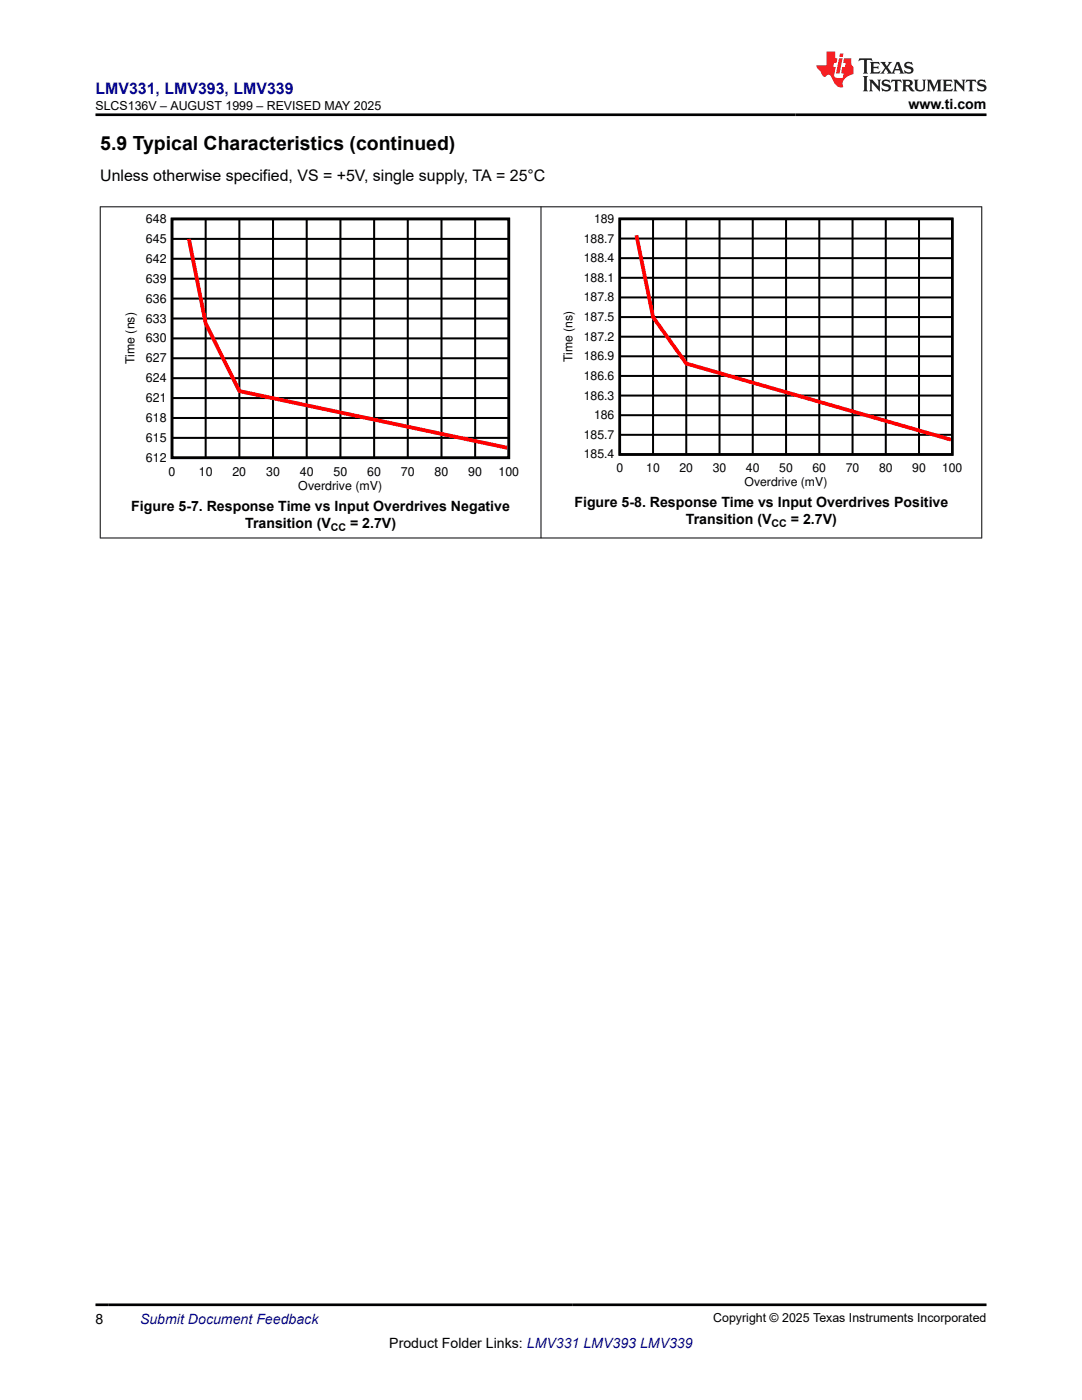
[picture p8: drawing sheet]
<svg xmlns="http://www.w3.org/2000/svg" width="216mm" height="279mm" viewBox="0 0 216 279" stroke-linecap="round" stroke-linejoin="round" font-family="sans-serif">
<defs><g id="words">
<text font-size="3.9" x="20" y="29.9">5.9 Typical Characteristics (continued)</text>
<text font-size="3.2" fill="#00f" x="19" y="18.7">LMV331, LMV393, LMV339</text>
<text font-size="3.2" x="20" y="36.1">Unless otherwise specified, VS = +5V, single supply, TA = 25°C</text>
<g font-size="2.8">
<text x="181.3" y="21.8">www.ti.com</text>
<text x="26.2" y="102">Figure 5-7. Response Time vs Input Overdrives Negative</text>
<text x="114.6" y="101.2">Figure 5-8. Response Time vs Input Overdrives Positive</text>
<text x="48.9" y="105.4">Transition (V</text>
<text x="69.9" y="105.4">= 2.7V)</text>
<text x="136.9" y="104.6">Transition (V</text>
<text x="157.8" y="104.6">= 2.7V)</text>
<text x="19" y="264.2">8</text>
<text x="77.7" y="269">Product Folder Links: LMV331 LMV393 LMV339</text>
</g>
<text font-size="2.8" fill="#00f" x="27.9" y="264.2">Submit Document Feedback</text>
<g font-size="2.5">
<text x="19" y="21.9">SLCS136V – AUGUST 1999 – REVISED MAY 2025</text>
<text x="29.1" y="44.5">648</text>
<text x="29.1" y="52.5">642</text>
<text x="29.1" y="48.5">645</text>
<text x="29.1" y="56.4">639</text>
<text x="29.1" y="64.4">633</text>
<text x="29.1" y="60.4">636</text>
<text x="29.1" y="68.3">630</text>
<text x="26.8" y="72.7" transform="rotate(-90 26.8 72.7)">Time (ns)</text>
<text x="29.1" y="76.3">624</text>
<text x="29.1" y="72.3">627</text>
<text x="29.1" y="80.3">621</text>
<text x="29.1" y="88.2">615</text>
<text x="29.1" y="84.2">618</text>
<text x="29.1" y="92.2">612</text>
<text x="33.6" y="95">0</text>
<text x="39.7" y="95">10</text>
<text x="46.4" y="95">20</text>
<text x="53.1" y="95">30</text>
<text x="59.8" y="95">40</text>
<text x="66.6" y="95">50</text>
<text x="73.3" y="95">60</text>
<text x="80" y="95">70</text>
<text x="86.7" y="95">80</text>
<text x="93.4" y="95">90</text>
<text x="99.5" y="95">100</text>
<text x="59.5" y="97.8">Overdrive (mV)</text>
<text x="142.3" y="263.9">Copyright © 2025 Texas Instruments Incorporated</text>
</g>
<g font-size="2.4">
<text x="118.5" y="44.5">189</text>
<text x="116.5" y="52.3">188.4</text>
<text x="116.5" y="48.4">188.7</text>
<text x="116.5" y="56.2">188.1</text>
<text x="116.5" y="64.1">187.5</text>
<text x="116.5" y="60.2">187.8</text>
<text x="116.5" y="71.9">186.9</text>
<text x="116.5" y="68">187.2</text>
<text x="114.3" y="72.3" transform="rotate(-90 114.3 72.3)">Time (ns)</text>
<text x="116.5" y="75.8">186.6</text>
<text x="116.5" y="79.7">186.3</text>
<text x="118.5" y="83.7">186</text>
<text x="116.5" y="87.6">185.7</text>
<text x="116.5" y="91.5">185.4</text>
<text x="123" y="94.3">0</text>
<text x="129" y="94.3">10</text>
<text x="135.6" y="94.3">20</text>
<text x="142.2" y="94.3">30</text>
<text x="148.9" y="94.3">40</text>
<text x="155.5" y="94.3">50</text>
<text x="162.1" y="94.3">60</text>
<text x="168.8" y="94.3">70</text>
<text x="175.4" y="94.3">80</text>
<text x="182" y="94.3">90</text>
<text x="188" y="94.3">100</text>
<text x="148.6" y="97.1">Overdrive (mV)</text>
</g>
<g font-size="2.1">
<text x="66" y="105.9">CC</text>
<text x="154" y="105.2">CC</text>
</g>
</g></defs>
<path d="M34.3 43.7h67.2v47.7h-67.2z" fill="none" stroke="#000" stroke-width=".51"/>
<g fill="none" stroke="#000" stroke-width=".41">
<path d="M34.3 59.6h67.2M34.3 55.6h67.2M34.3 51.6h67.2M34.3 47.7h67.2M41 43.7v47.7M47.8 43.7v47.7M54.5 43.7v47.7M61.2 43.7v47.7M67.9 43.7v47.7M74.7 43.7v47.7M81.4 43.7v47.7M88.1 43.7v47.7"/>
<path d="M94.8 43.7v47.7M34.3 79.4h67.2M34.3 75.5h67.2M34.3 71.5h67.2M34.3 67.5h67.2M34.3 63.6h67.2M34.3 87.4h67.2M34.3 83.4h67.2"/>
</g>
<path d="M37.7 47.7l3.3 16.9 6.8 13.5 53.5 11.3" fill="none" stroke="#f00" stroke-width=".76" stroke-linecap="butt"/>
<path d="M111.9 42.7h80.1v54.9h-80.1z" fill-rule="evenodd" fill="#fff"/>
<path d="M123.7 43.7h66.3v47h-66.3z" fill="none" stroke="#000" stroke-width=".5"/>
<g fill="none" stroke="#000" stroke-width=".4">
<path d="M123.7 59.4h66.3M123.7 55.4h66.3M123.7 51.5h66.3M123.7 47.6h66.3M130.3 43.7v47M136.9 43.7v47M143.6 43.7v47M150.2 43.7v47M156.8 43.7v47M163.5 43.7v47M170.1 43.7v47M176.7 43.7v47"/>
<path d="M183.4 43.7v47M123.7 78.9h66.3M123.7 75h66.3M123.7 71.1h66.3M123.7 67.2h66.3M123.7 63.3h66.3M123.7 86.8h66.3M123.7 82.9h66.3"/>
</g>
<path d="M127 47l3.3 16.3 6.6 9.3 52.9 15.2" fill="none" stroke="#f00" stroke-width=".75" stroke-linecap="butt"/>
<path d="M19.9 41.3h176.1M20 41.2v66.2M107.9 41.2v66.2M195.9 41.2v66.2M19.9 107.4h176.1" fill="none" stroke="#000" stroke-width=".2"/>
<path d="M171.5 11.6l-.2 .6 .5-.2h.6v.1v2.2l-.2 .4h1l-.2-.4v-2.2v-.1h.5l.6 .2-.2-.6zM173.6 12.4l.2 .3v1.6l-.2 .4h1.9l.1-.6a1.08 1.08 0 0 1-1.3 .2v-.7h.6l.4 .2v-.7l-.4 .2h-.6v-.5l.2-.2a1 1 0 0 1 1 .3l-.1-.5zM175.7 12.4l.9 1.1-1 1.2h.9l-.2-.2 .5-.8 .4 .8-.2 .2h1.6l-.2-.2 .2-.5h.9l.1 .5-.1 .2h.9l-.2-.4-.8-1.9h-.5l-.9 2.1-.9-1.1 .9-1h-.8l.2 .2-.4 .6-.4-.6 .2-.2zM179 12.8l.4 1h-.7zM180.7 12.5a.65 .65 0 0 0-.2 .7 .65 .65 0 0 0 .6 .5l.6 .1 .1 .3a.79 .79 0 0 1-.7 .4 .79 .79 0 0 1-.7-.5l.1 .7 .2-.1a.93 .93 0 0 0 1.1 0 .93 .93 0 0 0 .4-.9 1.46 1.46 0 0 0-1.2-.6l-.1-.3a1.09 1.09 0 0 1 1.2 .2l-.2-.6-.1 .1-.5-.2zM172.2 15.2l.2 .4v2.2l-.2 .4h1l-.2-.4v-2.2l.2-.4zM173.4 15.9l.2 .4v1.5l-.2 .4h.8l-.3-.4 .1-1.3 1.6 1.8v-2l.2-.4h-.7l.1 .2 .1 1.1-1.2-1.3zM176.2 16a.65 .65 0 0 0-.2 .8 .65 .65 0 0 0 .6 .4l.6 .2 .1 .2a.79 .79 0 0 1-.7 .4 .79 .79 0 0 1-.7-.5l.1 .7 .2-.1a.93 .93 0 0 0 1.1 .1 .93 .93 0 0 0 .4-1 1.46 1.46 0 0 0-1.2-.5l-.1-.4a1.09 1.09 0 0 1 1.2 .2l-.1-.6-.2 .1-.5-.1zM177.9 15.9l-.1 .6a.63 .63 0 0 1 .8-.3v1.6l-.3 .4h1l-.2-.4v-1.6a.66 .66 0 0 1 .8 .3l-.1-.6zM180 15.9l.2 .4v1.5l-.2 .4h1l-.2-.2-.1-.7h.5l.1 .2a.79 .79 0 0 0 1.2 .6l-1-.9a.61 .61 0 0 0 .6-.6 .61 .61 0 0 0-.5-.7zM180.8 16.2h.1a.47 .47 0 0 1 .5 .1 .47 .47 0 0 1 .1 .5l-.1 .1-.7 .1zM182.3 15.9l.2 .2a2.27 2.27 0 0 0 .4 2 1.04 1.04 0 0 0 1.7-.7v-1.3l.2-.2h-.8l.2 .4v1.1a.6 .6 0 0 1-.6 .6 .6 .6 0 0 1-.6-.6v-1.1l.3-.4zM184.9 15.9l.2 .4v1.5l-.2 .4h.8l-.3-.4v-1.4l.9 1.9 .9-1.9v1.4l-.3 .4h1l-.2-.4v-1.5l.2-.4h-.8l-.7 1.5-.6-1.5zM188.1 15.9l.2 .4v1.5l-.2 .4h1.9l.1-.6a1.09 1.09 0 0 1-1.3 .2v-.7h.6l.4 .2v-.6l-.4 .2h-.6v-.6l.2-.1a1.01 1.01 0 0 1 1 .3l-.1-.6zM190.2 15.9l.3 .4v1.5l-.3 .4h.8l-.2-.4v-1.3l1.6 1.8v-2l.2-.4h-.7l.2 .2v1.1l-1.2-1.3zM192.8 15.9l-.1 .6a.63 .63 0 0 1 .8-.3v1.6l-.3 .4h1l-.2-.4v-1.6a.66 .66 0 0 1 .8 .3l-.1-.6zM195.2 16a.65 .65 0 0 0-.2 .8 .65 .65 0 0 0 .6 .4l.6 .2 .2 .2a.79 .79 0 0 1-.7 .4 .79 .79 0 0 1-.7-.5l.1 .7 .2-.1a.93 .93 0 0 0 1 .1 .93 .93 0 0 0 .5-1 1.46 1.46 0 0 0-1.3-.5v-.4a1.09 1.09 0 0 1 1.2 .2l-.2-.6-.2 .1-.5-.1z" fill="#231f20"/>
<path d="M164.9 10.3v2.7h-2l.1 .4 .8 1a.95 .95 0 0 0 1 .9 .59 .59 0 0 1 .5-.4 .59 .59 0 0 1 .5 .3l.4 .8a1.59 1.59 0 0 0 2.1 1.4 1.61 1.61 0 0 1 1-2.3l1-.3-.1-1.5a1.59 1.59 0 0 1-.3-1.7h-1.5l-.2 .9h.6l-.2 .9h-.5l-.2 .9v.3l.4 .1-.1 .9h-.7a.73 .73 0 0 1-1-.7l.3-1.5h-.5l.1-.9h.5l.2-.9h-.5v-1.3zM167.4 11.6l-.6 3.1h.7l.6-3.1zM167.6 10.7l-.1 .6h.7l.1-.6z" fill="#ed1c24"/>
<path d="M19 22.9h177.8M19 260.4h177.8" fill="none" stroke="#000" stroke-width=".53"/>
<use href="#words"/>
</svg>
